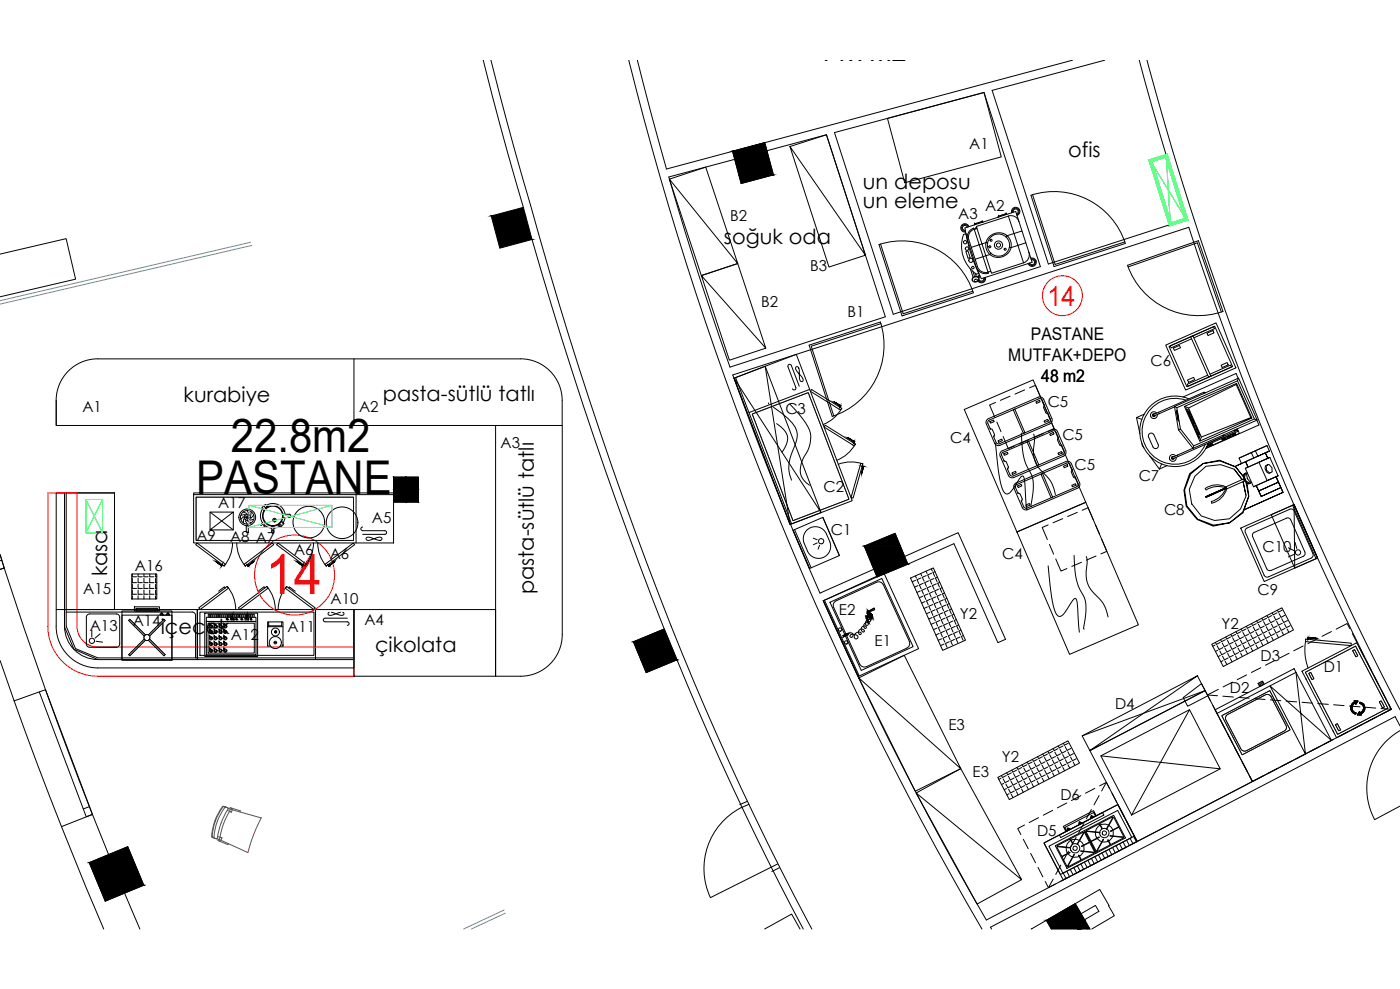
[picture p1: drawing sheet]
<svg xmlns="http://www.w3.org/2000/svg" width="841mm" height="594mm" viewBox="0 0 841 594" stroke-linecap="round" stroke-linejoin="round" font-family="sans-serif">
<defs><g id="words">
<text font-size="33.6" fill="#f00" x="160" y="357">14</text>
<g font-size="28">
<text x="139" y="272">22.8m2</text>
<text x="118" y="297">PASTANE</text>
</g>
<text font-size="17.9" x="491" y="37">14.7m2</text>
<text font-size="16.8" fill="#f00" x="629" y="184">14</text>
<g font-size="12.5">
<text x="642" y="94">ofis</text>
<text x="518" y="114">un deposu</text>
<text x="518" y="125">un eleme</text>
<text x="435" y="147">soğuk oda</text>
<text x="110" y="242">kurabiye</text>
<text x="230" y="241">pasta-sütlü tatlı</text>
<text x="64" y="346" transform="rotate(-90 64 346)">kasa</text>
<text x="321" y="357" transform="rotate(-90 321 357)">pasta-sütlü tatlı</text>
<text x="97" y="381">içecek</text>
<text x="225" y="392">çikolata</text>
</g>
<g font-size="10.5">
<text x="619" y="204">PASTANE</text>
<text x="606" y="217">MUTFAK+DEPO</text>
<text x="626" y="229">48 m2</text>
</g>
<g font-size="9.1">
<text x="582" y="90">A1</text>
<text x="576" y="132">A3</text>
<text x="592" y="127">A2</text>
<text x="439" y="133">B2</text>
<text x="487" y="162">B3</text>
<text x="457" y="184">B2</text>
<text x="509" y="190">B1</text>
<text x="691" y="220">C6</text>
<text x="629" y="244">C5</text>
<text x="50" y="248">A1</text>
<text x="216" y="248">A2</text>
<text x="472" y="249">C3</text>
<text x="301" y="269">A3</text>
<text x="571" y="266">C4</text>
<text x="638" y="264">C5</text>
<text x="645" y="282">C5</text>
<text x="684" y="289">C7</text>
<text x="495" y="296">C2</text>
<text x="131" y="305">A17</text>
<text x="699" y="309">C8</text>
<text x="223" y="314">A5</text>
<text x="499" y="321">C1</text>
<text x="118" y="325">A9</text>
<text x="138" y="325">A8 A7</text>
<text x="177" y="333">A6</text>
<text x="602" y="336">C4</text>
<text x="759" y="331">C10</text>
<text x="198" y="336">A6</text>
<text x="81" y="343">A16</text>
<text x="50" y="357">A15</text>
<text x="755" y="358">C9</text>
<text x="199" y="363">A10</text>
<text x="504" y="369">E2</text>
<text x="80" y="376">A14</text>
<text x="219" y="376">A4</text>
<text x="577" y="372">Y2</text>
<text x="734" y="378">Y2</text>
<text x="54" y="379">A13</text>
<text x="173" y="379">A11</text>
<text x="139" y="384">A12</text>
<text x="525" y="388">E1</text>
<text x="757" y="397">D3</text>
<text x="795" y="404">D1</text>
<text x="739" y="416">D2</text>
<text x="670" y="426">D4</text>
<text x="570" y="439">E3</text>
<text x="602" y="458">Y2</text>
<text x="584" y="467">E3</text>
<text x="637" y="480">D6</text>
<text x="623" y="502">D5</text>
</g>
</g></defs>
<path d="M0 342l3-1 24 73-19 7-8-24M65 513l-9-24-19 8 25 61M75 537l9 21" fill="none" stroke="#000" stroke-width=".6"/>
<path d="M0 333l3 8-3 1M0 333l3 8M0 334h.1M1 336l-1 1M24 416l28 75 4-2-29-75 29 75M54 485l-4 1" fill="none" stroke="#000" stroke-width=".6"/>
<path d="M619 558l42-24 8 16-13 8M629 554h.1M649 549l9-5 2 3-9 6" fill="none" stroke="#000" stroke-width=".6"/>
<!-- layer: 0 -->
<g fill="#000" stroke="#000" stroke-width=".6">
<path d="M440 91h21l4 14zM440 91l19-5 2 5zM295 130h21l4 14zM295 130l19-5 2 5zM519 328h22l4 11zM519 328l19-8 3 8zM381 386l18-8 3 8zM381 386h21l5 10zM54 518h27l5 14zM54 518l23-9 4 9zM629 553l17-10 6 10z"/>
<path d="M440 91l4 14h21zM444 105h21l-20 5z"/>
<path d="M295 130l4 14h21zM299 144h21l-20 5z"/>
<path d="M236 287l8 7v-7zM236 287l8 7h-8z"/>
<path d="M236 294l8 8v-8zM236 294l8 8h-8z"/>
<path d="M244 287l7 7v-7zM244 287l7 7h-7z"/>
<path d="M244 294l7 8v-8zM244 294l7 8h-7z"/>
<path d="M519 328l5 11h21zM524 339h21l-18 8z"/>
<path d="M381 386l4 10h22zM385 396h22l-19 8z"/>
<path d="M54 518l5 14h27zM59 532h27l-23 9z"/>
<path d="M629 553l19 5h-16zM629 553l19 5 4-5zM652 553l3 5h-7z"/>
</g>
<path d="M440 91l19-5 6 19-20 5zM519 328l19-8 7 19-18 8zM381 386l18-8 8 18-19 8zM54 518l23-9 9 23-23 9zM632 558l-3-5 17-10 9 15" fill="none" stroke="#000" stroke-width=".6"/>
<path d="M8 421l29 76" fill="none" stroke="#000" stroke-width=".6"/>
<!-- layer: DUVAR -->
<g fill="none" stroke="#000" stroke-width=".6">
<path d="M290 36l10 38 14 51M295 36l1 3a2942 2942 0 0 0 92 299 1780 1780 0 0 0 100 220M378 36a1990 1990 0 0 0 212 522M383 36l17 66 244-66M664 36l-68 18 34 105 83-27-16-50-13-46M689 36a1908 1908 0 0 0 152 390M501 80l90-24 34 104-88 29zM402 106l94-25 36 109-93 31-22-65zM320 144a2587 2587 0 0 0 79 234M236 287h15v15h-15zM543 334l33-14 28 64-5 2-26-59-28 12M525 342l-32 14a1987 1987 0 0 1-53-131l274-88a1915 1915 0 0 0 122 289l-243 127a2003 2003 0 0 1-98-192l32-14"/>
<path d="M407 396a1761 1761 0 0 0 76 162M841 436l-3-6-243 127 1 1M654 557l-1 1"/>
</g>
<g fill="none" stroke="#000" stroke-width=".6">
<path d="M619 117a45 45 0 0 1 57 29l-43 14zM620 117l14 42 42-14M528 147a45 45 0 0 1 57 29M528 147l14 43 43-14M529 147l14 41 41-13M678 160l41-14 15 41M529 194l-42 14 14 42M735 187a45 45 0 0 1-58-28l43-14 15 42M486 207l43-14a45 45 0 0 1-29 57zM841 439a40 40 0 0 0-15 53l15-8M449 481l-5 2M450 483a41 41 0 0 0-23 56l40-20"/>
<path d="M468 521l-4 3"/>
</g>
<!-- layer: CAM -->
<path d="M151 146l-151 35M151 147l-151 36M303 547l-25 11M304 549l-21 9" fill="none" stroke="#5c8ab8" stroke-width=".6"/>
<!-- layer: tefris -->
<path d="M157 491l-5 10-3 11" fill="none" stroke="#725639" stroke-width=".6"/>
<g fill="none" stroke="#545454" stroke-width=".6">
<path d="M129 493l-2 10M134 484a30 30 0 0 0-7 19h1M134 484l-5 9M134 484l1 1a40 40 0 0 0-7 18M134 484v1M137 487l2 1M137 485v1a53 53 0 0 0-7 18M137 485l-2-1 2 1M137 486h3M138 486v1M139 486v-1l5 2v1M139 488l-1-1-3 5-2 6-1 5"/>
<path d="M139 485h-1v1M140 486l17 5M140 486l-1 2M157 491h.1M128 503h.1M130 504l-2-1 2 1M130 504l3 1M131 502l2 1M131 504v1h1M132 505l5 2M132 503v1M132 505h.1"/>
<path d="M132 503h1v2M133 505l16 7"/>
</g>
<!-- layer: MOBILYA -->
<path d="M0 153l40-10 5 25-45 10M459 558l17-9 5 9" fill="none" stroke="#000" stroke-width=".6"/>
<g fill="none" stroke="#000" stroke-width=".6">
<path d="M700 207l30-13 12 27-30 13zM702 208l28-12 10 24-27 12zM705 209l4-2v2l-3 1zM715 202h2l10 24-1 1zM717 203l13-6-1-1-26 12 1 1 12-5M725 200l4-1v1l-3 2zM734 219l3-1 1 1-4 2zM441 227l37-14 34 88-37 14zM442 227l34 88M475 240h.1M476 240h.1M476 239h.1"/>
<path d="M477 239h-1M478 239h-1M478 239h.1M478 220a5 5 0 0 0 3 5l2 3-1 1a9 9 0 0 1-2-7l-1-2zM479 238l-1 1M480 238h-1M480 232l-5-12a1.1 1.1 0 0 0-1-1 1.1 1.1 0 0 0-1 1l5 13a1.1 1.1 0 0 1-1 1 1.1 1.1 0 0 1-1 0M480 238h.1M482 237l-1 1M482 237h.1M483 237h-1M484 236l-1 1"/>
<path d="M484 236h.1M485 236h-1M485 236h1M486 236v1M486 237h.1M486 238h.1M486 238l1 1M486 234l-36 14M487 239v2M487 234l19 11-1 1-18-11zM607 238l-6 3M616 234l-6 3"/>
<path d="M618 233l4-2 3 8M713 228l4-1 1 1-4 2zM727 225l12-6 1 1-26 12-1-1 12-6M452 249v1M452 250h.1M452 250l1 1M453 248l-1 1M453 252h.1M453 248h.1M453 253h.1M454 253v1M454 254h.1"/>
<path d="M454 254v1M454 248h-1M454 255l1 2M454 248h.1M455 248h.1M455 257h.1M455 257v1M455 258h1M455 247v1M456 259h.1M456 260l1 1M456 247h.1"/>
<path d="M457 247h-1M457 247h.1M459 246l-2 1M459 246h.1M460 246h-1M460 245v1M461 245h.1M462 245h-1M463 245h-1M463 244h.1M464 244h-1M464 244h.1"/>
<path d="M465 244h-1M466 243l-1 1M466 243h.1M467 243h-1M467 243h.1M469 242l-1 1M469 242h.1M470 242h-1M471 241l-1 1M472 241h-1M473 241h-1M473 241h.1"/>
<path d="M474 240h-1M474 240h.1M487 241h.1M488 241v1M488 242v1M488 243h.1M488 244l1 1M489 245l1 1M490 246v1M490 247h.1M490 247v1M490 248v1"/>
<path d="M491 249h.1M491 250h.1M491 251l1 1M492 252h.1M492 252v1M492 253v1M492 254l1 1M493 255v1M493 256l1 1M494 258h.1M494 258v1M494 259h.1"/>
<path d="M495 259v1M496 255l18 12-1 1-18-11zM506 245l-5 6-7 4M579 246l42-18 31 74-41 18zM598 242l-4 1 4 8M599 253l2 6M626 242l3 5M630 250l3 8-3 1M457 261v1M457 262v1M457 263h.1M458 263v1"/>
<path d="M458 264v1M458 265v1M458 266h1M459 267h.1M459 267v1M459 268h.1M459 268l1 1M460 269v1M460 270v1M460 271h.1M460 271l1 1M461 272v1"/>
<path d="M461 273h.1M461 274h1M462 274v1M462 275v1M462 276l1 1M463 277v1M463 278h.1M463 279h.1M464 279h.1M464 280h.1M464 280v1M495 260v1"/>
<path d="M495 261v1M495 262h1M496 262v1M496 263h.1M496 264l1 1M497 265v1M497 266h.1M497 266v1M497 267h1M498 267v1M498 268h.1M498 268v1"/>
<path d="M498 269h.1M498 270h1M499 271v1M499 272h.1M499 272l1 1M500 273v1M500 274v1M501 275h.1M501 275v1M501 276v1M502 278h.1M502 279h.1"/>
<path d="M502 279v1M514 267l-5 6-6 3M517 278l1 1-6 20h-1zM518 279l-7-2-7 2M603 262l3 8 3-2M618 264l-6 3M627 260l-6 3M746 278l-4 2 4-2M748 277l2 4-2-4M752 272l1 3-7 3-2-3 17-7-7 3 2 3-3 1M754 271l-10 4M756 274l7-3-17 7"/>
<path d="M756 278l-8 3 5 11 8-3M761 268l2 3M761 279h1a4 4 0 0 1 2 4l-1 1a3 3 0 0 1-2-4v2M761 279v1v-1M762 275l-2-3 2 3M763 275l-7 3 7-3M763 275l5 11M116 296h120v30h-120zM116 297h120M212 299h-94v26h94v-26M214 297v29M464 281l1 1"/>
<path d="M465 282v1M465 283v1M465 284h.1M465 284l1 1M466 285v1M466 287l1 1M467 288h.1M467 288v1M467 289l1 1M468 290h.1M468 290v1M468 291v1"/>
<path d="M468 292h1M469 293h.1M469 294h.1M469 294l1 1M470 295v1M470 296v1M470 297h.1M470 297l1 1M471 298h.1M471 299h.1M471 299v1M471 300h1"/>
<path d="M502 280l1 1M503 281v1M503 282l1 1M504 283v1M504 284v1M504 285l1 1M505 286v1M505 287h.1M505 287v1M506 288v1M506 289v1M506 290h.1"/>
<path d="M506 291h1M507 291v1M507 292h.1M507 293h.1M507 293l1 1M508 294v2M508 296h1M509 296v1M509 298h.1M510 299h.1M510 299v1M510 300h.1"/>
<path d="M724 293a12 12 0 0 1 12-1l1 1a14 14 0 0 0-12 1zM724 298l13-5-13 5v1l13-6-13 6M737 293a14 14 0 0 1-9 8M737 293a11 11 0 0 1-9 9v-1M741 282l5 6-5-6M741 282l-8-3-9 1-6 6-4 8 2 9M747 286l-5-6-9-4-10 2 10-1 9 3 5 6M747 289l2 9-2-9M747 288l-11 4 1 1v1l11-5M748 288l-1-3 1-1-1 1v4v-1M748 288l2 2h1l-2 1-2-2M748 281l8-3 5 11 7-3-15 6"/>
<path d="M748 288l2 2 1-1M748 284h1M749 290l1 8-3 10-8 6-10 1-10-3-6-8-1-10 3-9 8-7-8 6-4 10 2 10 6 8 10 4 10-2 8-6 3-10-1-8M749 298l-4 8-6 6-9 1-8-3-6-7M749 285h-1v2v1M749 284a5 5 0 0 0 3 6M749 287v1M751 290h.1M755 292l1 3-1-3M756 295l2 3 11-5-1-3 1 3-11 5zM756 295l12-5-1-4 1 4zM756 295h.1"/>
<path d="M761 282l2 2M768 290h.1M771 296l-2-3 2 3M146 308h2M146 310l-1 2M146 312v2M147 311h3M147 309l-2 1M147 310l3 2M147 313l2 2M148 316h1v4h-1zM148 307l2 2"/>
<path d="M148 309l1 4M149 313l2 1M150 309l-3 3M151 307v3M152 312h-2M152 309l-1 2M157 305l2 1M158 306a7 7 0 0 0 5 11M158 314l-1 1M158 315l-1 1M159 315l-1 1 2 1M159 304l1-1-3 2 2 2"/>
<path d="M160 304a7 7 0 0 1 11 5M160 316v1M161 304l-1 1M163 319l1 1 1-1M163 319l1-1 1 1M163 316v3M165 316v3M168 315h-1M168 316l-3 1M169 313l1 2M169 313l2 2-3 2 1-1M170 309h4"/>
<path d="M171 311l-1 3M174 309l1 1-1 1h-4M218 317a1.1 1.1 0 0 0-1 1 1.1 1.1 0 0 0 1 1h13a1.1 1.1 0 0 1 1 1 1.1 1.1 0 0 1-1 1h-13M472 301h.1M472 301v1M472 302h.1M472 302v1M473 303h.1M473 303v2M473 305h.1M473 305l1 1M474 306h.1"/>
<path d="M474 307h.1M474 307l1 1M475 308v1M475 309h.1M475 309v1M475 310h.1M475 310l1 1M476 311v1M476 312v1M476 319l18-8 10 23-18 7zM476 319l10 22M477 313h.1"/>
<path d="M477 318l10 23M478 312l-1 1M478 312h.1M479 312h-1M480 311l-1 1M481 311h-1M481 311h.1M482 311h.1M482 310v1M484 310h-1M484 310h.1M485 309l-1 1"/>
<path d="M486 309h-1M487 309h-1M487 309h.1M488 308l-1 1M488 308h.1M489 308h.1M491 307l-1 1M491 307h.1M492 307h-1M493 307h-1M493 306v1M494 306h-1"/>
<path d="M494 311l10 23M495 306h-1M496 305l-1 1M496 305h.1M497 305h.1M498 304l-1 1M499 304h-1M499 304h.1M500 304h-1M500 304h.1M501 303l-1 1M501 303h.1"/>
<path d="M502 303h.1M503 303h.1M503 302h.1M504 302h.1M505 302h-1M506 301l-1 1M507 301h-1M508 301h-1M508 301h.1M509 300l-1 1M611 320l41-18 32 73-41 18zM630 315l-4 2 3 7"/>
<path d="M638 312l-5 2M647 308l-6 2M650 307l4-2 3 7M658 315l3 6M745 317l32-14 14 32-32 14zM747 306l24-10-24 10M775 306h1l1 1 12 26v1l-1 1-26 12h-2l-1-2-11-25v-2l1-1 26-11M775 312l-2-1-19 9-2 1 1 1 8 20 1 1h2l19-9 1-1v-1l-9-20M777 304v-1l14 32v1zM118 326l17 13v1l-17-13zM140 326l-2 7-3 7M142 326l2 8 3 6"/>
<path d="M147 339l17-13v1l-17 13zM167 326l17 13-1 1-17-13zM188 326l-1 7-4 7M191 326l1 8 4 6M195 339l17-13 1 1-17 13zM220 323h4a5 5 0 0 0 5 1v-1a9 9 0 0 0-7 2l-2-1zM489 323l2 1M491 326l-2 1M492 328l-1 2M498 325a7 7 0 0 1-3 10 7 7 0 0 1-10-4M498 325l-2-4a7 7 0 0 0-9-4 7 7 0 0 0-4 10l2 4M630 327l3 6"/>
<path d="M634 336l3 7 4-1M650 338l-6 2M658 334l-5 2M662 324l3 7-4 2M774 329l4 2M778 333l-4 2M778 326l1 3M135 353v-1l-4 3M136 352l4 7 2 7M159 353v-1l-4 3M160 352l4 7 1 7M172 352l-4 7-1 7"/>
<path d="M172 352l17 13v1l-18-13zM173 353h1l3 2M40 368h76l1 2v25M55 379v3M70 369h1l1 2v16l-1 1-1 1M70 369h-16h-2v2v16v1l2 1h16M73 369h30v28h-30zM73 367h30v30h-30zM77 373h.1M77 373h1M78 373v1M78 372h.1"/>
<path d="M78 373h1M79 374h.1M79 373h.1M79 375h1M80 374h.1M80 375v1M80 376h1M80 374l1 1M81 376v1M81 365h15v2h-15zM81 375l2 2M81 377h1"/>
<path d="M82 365h13v2h-13zM82 377l1 1M83 377h.1M83 379h.1M83 379h1M84 378h.1M84 380l2 1M84 378v1M85 379h.1M85 379l1 1M91 380l-1 1M91 379v1"/>
<path d="M91 379h.1M92 379h.1M92 378v1M93 378h.1M93 379l-3 3M94 378l-1 1M94 376l-1 1M95 375l-1 1M96 375h-1M96 376l-2 2M96 375h.1M96 374h.1"/>
<path d="M97 368v1zM97 374h.1M98 374l-2 2M98 373h-1M98 369h-2h4M98 374h.1M98 372v1M98 372h1v1l-1 1M100 369h2h-2zM101 368v1zM119 366h94v30h-94zM119 366v29h94"/>
<path d="M119 365l18-13v1l-17 13zM120 368h69v26h-69zM123 368h32v26h-32zM124 371h30v2h-30zM124 373h30v20h-30zM125 374h28v18h-28zM125 371l1-2v2M127 369l-1 2M127 369v2M128 371v-2l1 2M129 371l1-2v2M131 369l-1 2"/>
<path d="M131 369v2M132 371v-2l1 2M133 371l1-2v2M135 369l-1 2M135 369v2M136 371v-2l1 2M136 371h1v1h-1zM137 371l1-2v2M139 371v-2v2M139 371v1h2v-1h-2l2 1M141 369h-1v2M141 369v2"/>
<path d="M141 371l1-2v2M142 371v1zM143 371v-2v2M143 365l17-13 1 1-17 13zM145 369h-1v2M145 369v2M145 371h1v1h-1zM145 371l1-2v2M147 371v-2v2M147 371h2v1h-2zM147 371l2 1M149 369h-1v2"/>
<path d="M149 369v2M149 371l1-2v2M150 371h1v1h-1zM151 371v-2v2M153 369h-1v2M153 369v2M161 376h9M161 376h.1M161 374v2h8v-2M190 366v30M195 371a1.1 1.1 0 0 0-1 1 1.1 1.1 0 0 0 1 1M195 374h14a1.1 1.1 0 0 1 1 1 1.1 1.1 0 0 1-1 1"/>
<path d="M195 371h14M198 368l-1 1a9 9 0 0 0 8-1M199 368h2a5 5 0 0 0 6 1l-1-1M495 361l36-17 21 46-37 16zM495 361l21 45h-1zM499 362l31-15 19 41-32 15zM502 361l-1 1v3l15 34M502 361l25-11h2l2 1 15 34M519 379a1.8 1.8 0 0 0-3-1 1.8 1.8 0 0 0 1 3 1.7 1.7 0 0 0-1-2 1.7 1.7 0 0 0-2 2 1.6 1.6 0 0 0-1 2 1.6 1.6 0 0 0 2 0 2.5 2.5 0 0 0-1-2 2.5 2.5 0 0 0-3 1v1h1M522 367l3-2v1l-3 2zM522 367a1.7 1.7 0 0 0-1 3 1.7 1.7 0 0 0 3 0 1.6 1.6 0 0 0-2-1 1.6 1.6 0 0 0-1 2 1.7 1.7 0 0 0 0 2 1.7 1.7 0 0 0 2 0 1.1 1.1 0 0 0-1-1 1.1 1.1 0 0 0-1 1h-1a1.2 1.2 0 0 0 0 2 1.2 1.2 0 0 0 2 0 1.5 1.5 0 0 0-2-1 1.5 1.5 0 0 0-1 2 .8 .8 0 0 0 0 1 .8 .8 0 0 0 1 0 .8 .8 0 0 0 0-1 1.8 1.8 0 0 0-3 1 1.8 1.8 0 0 0 2 2M525 365l-3 2v1l3-2"/>
<path d="M800 379l-6 3M811 378l-2-3-6 3M58 385l4 1M60 381l-3 2M78 394h.1M78 393h-1M78 393h.1M78 392h.1M79 393h-1M79 392h-1M79 393h.1M79 391h.1"/>
<path d="M80 391h-1M81 390l-1 1M81 390h.1M82 389l-1 1M82 390l-3 3M82 388v1M82 390h.1M83 389h-1M83 388h-1M83 389h.1M83 387h.1M84 387h-1"/>
<path d="M85 386l-1 1M85 386h.1M85 387l-2 2M85 387h.1M86 385l-1 1M86 381l1 1M86 386l-1 1M86 385h.1M86 386h.1M86 380l1 1M86 384v1M86 383h.1"/>
<path d="M86 383l1 1M87 381h.1M87 382h.1M87 385l-1 1M87 384h-1M87 384h.1M87 385h.1M87 381v1M88 385h-1M88 385h1M88 381h-1M88 381h1"/>
<path d="M89 381h.1M89 385h1M89 381v1M90 382h.1M90 384l-1 1M90 384h.1M90 381h-1M90 385v1M90 382v1M90 383v1M90 386h1M90 384v1"/>
<path d="M91 385h.1M91 386l1 1M91 385l1 1M92 387l1 1M92 386l1 1M93 387h.1M93 389h.1M93 389h1M94 388h.1M94 390l2 1M94 388v1M95 389h.1"/>
<path d="M95 389l1 1M96 391l1 2M96 390l1 1M97 391h.1M97 393l1 1M98 392h.1M99 393l-1 1M161 388v-14h9v14M161 387v1h1M165 386h1M170 387v1h-2M506 382h1h-1"/>
<path d="M509 381l-3 1M509 381h.1M509 381l-2 1M510 380a1.4 1.4 0 0 1 2 1 1.4 1.4 0 0 1 0 2M511 380l-4 2M545 389l-25 11-1 1-2-2M546 385v2l-1 2M766 397l-6 3M774 392l-5 3M783 388l-6 3M784 385v10l2 6M784 384l28 2v2l-28-3z"/>
<path d="M791 384l-5 3M792 400l-2 1M794 399l-2 1M795 398l-1 1M796 398h-1M797 397l-1 1M797 397h.1M799 396l-2 1M799 396h.1M800 396h-1M801 395h-1M802 395h-1"/>
<path d="M802 395h.1M804 394h-2M804 393v1M805 393h-1M805 393h.1M807 392l-2 1M807 392h.1M809 391l-2 1M810 390l-1 1M811 390h-1M812 390h-1M812 389h.1"/>
<path d="M812 381l3 5M813 391v1M813 392l1 1M813 391h.1M813 390h.1M814 390v2M814 393h.1M814 393v1M814 394h1M814 388h.1M814 388l-2 1M814 388l1 1"/>
<path d="M815 392h.1M815 392v1M815 389v1M815 393l1 1M815 390l1 2M816 394h-1M816 392l1 1M817 389l3 6M817 393h.1M817 393l1 2M818 395l1 2M819 397l1 2"/>
<path d="M820 399h.1M820 399v1M821 400h.1M821 397l3 6M516 407l27-13 34 68-27 13-34-68 61 55M711 419l11-8 4 7-13 6zM719 406l-64 45-5-9 69-36 5 9-69 36M724 415l-74 27M725 417l6 1M732 414l-7 3 2 4M735 418l6 1M740 410l-5 3"/>
<path d="M744 419h6M749 405l-6 3M754 420h6M754 420h-1M754 419h.1M756 411l2-2 1 2-2 1zM756 410l1 2M756 418l-1 1M757 410l1 2M757 419l-3 1M757 401l-5 3M757 418h.1"/>
<path d="M758 419h-1M758 409l1 2M759 418l-1 1M759 417l-1 1M760 418h-1M761 417h-1M761 416l-1 1M761 417h.1M761 416h.1M762 417h.1M762 415v1M762 417h1"/>
<path d="M762 415h.1M763 415v1M763 418h.1M763 418l1 2M764 416h.1M764 417h.1M764 418l1 1M765 420h.1M782 403l33-17 21 40-33 17zM784 407l1 1M784 404h.1M784 404l1 1"/>
<path d="M785 404h.1M785 405v1M785 406h.1M785 406l1 2M786 403h-1M786 408l1 1M786 405h.1M787 405h.1M787 409h.1M787 403h-1M787 405l1 3M787 409l1 2"/>
<path d="M787 404l-1 1M787 402h.1M787 404h.1M788 404v1M788 411h.1M788 408h.1M788 405l1 1M788 411v1M788 412l1 1M789 406v1M789 413l1 2M789 408h-1"/>
<path d="M789 408h.1M789 401l-2 1M790 401h.1M790 415v1M790 416h.1M791 416h.1M791 416v2M792 418v1M792 419v1M792 420h1M821 400l1 2M822 402h.1"/>
<path d="M822 402l1 2M823 404v1M823 405l1 2M824 407v1M825 408h.1M825 408v2M825 406l3 6M826 410h.1M826 410v1M826 411l1 1M827 412l1 2M828 414v1"/>
<path d="M828 415h.1M828 415l1 2M829 417l1 1M830 418h.1M830 414l3 6M830 418l1 2M831 420h.1M831 420l1 1M715 426l-35 64M729 424l3 5M730 426l47-24 23 43-48 24zM731 429l48-25 5 49-21-41 37 33"/>
<path d="M733 432l3 6M734 430h.1M734 431l2 2M735 429l-1 1M735 429h.1M736 434h.1M736 432h.1M736 431v1M736 432l1 1M736 435h1M736 430h.1M737 433h.1"/>
<path d="M737 435l1 3M737 428l-1 1M737 430h.1M737 433v1M737 434h.1M737 429h.1M737 434l1 2M738 429h-1M738 438h.1M738 436l1 2M738 428h-1M738 439l1 1"/>
<path d="M739 429h-1M739 440h.1M739 438h.1M739 438l2 3M740 428l-1 1M740 427l-2 1M742 426l-2 1M743 427l-3 1M743 425l-1 1M743 426h.1M744 426h-1M745 424l-2 1"/>
<path d="M745 424h.1M746 425l-2 1M746 423v1M747 424l-1 1M748 423h-1M748 424h-1M749 423l-1 1M749 422l-1 1M750 423h-1M750 423h.1M751 422l-1 1M751 421l-1 1"/>
<path d="M751 422h.1M751 421h.1M752 421l-1 1M753 420l-1 1M753 421h-1M754 420l-1 1M763 420l6 1M764 420l1 1M765 421l1 3M766 420v1M766 421l1 2M766 424l1 1"/>
<path d="M767 425l1 1M767 423l2 3M768 426v1M768 427v1M768 428h1M769 426v1M769 428v1M769 429l1 2M769 427v1M770 428h.1M770 429h.1M770 431h.1"/>
<path d="M770 440h-1M770 431v1M770 430h1M771 432v1M771 431h.1M771 433l1 1M771 439l-1 1M771 432h1M772 439h-1M772 434v1M772 435l1 2M772 433h.1"/>
<path d="M772 440h.1M772 439h.1M772 434l1 1M773 438h-1M773 421l6 1M773 438h.1M773 437h.1M773 439l-1 1M773 435h1M774 436h.1M774 439h.1M774 437l1 1"/>
<path d="M775 439h-1M775 438h.1M775 438v1M782 422h6M792 423h6M793 420v1M793 421h.1M793 421l1 1M794 422v1M794 423h.1M794 423l1 1M795 424v1"/>
<path d="M795 425l1 1M796 426v1M796 427l1 1M797 428l1 2M798 430v1M798 431h.1M798 431l1 2M800 433v1M800 434l1 1M801 435v1M801 439v1M801 436h.1"/>
<path d="M801 436v1M801 423l6 1M801 437l1 1M802 438h.1M802 438l1 1M802 436h.1M802 435h.1M803 436v1M803 439v1M803 440v1M803 435h.1M803 438h1"/>
<path d="M804 435v2M804 438v1M804 439h.1M805 437h.1M805 438l-1 1M807 439l-1 1M808 439h.1M810 440l-6 3M810 438l-2 1M811 424l6 1M811 426h.1M811 437h.1"/>
<path d="M812 426h.1M812 426h-1M812 424h.1M812 424v1M812 426v1M812 427h.1M812 427h1M812 427l1 1M812 423h.1M812 424l-1 1M812 423v1M812 425h-1l1 1"/>
<path d="M812 427v1l1-1M812 425h.1M812 428h.1M812 424l-1 1 1 1M812 426l1 1M812 423h1M812 424h1M812 437h.1M813 428h.1M813 427h.1M813 423h-1M813 423h.1"/>
<path d="M813 424h.1M813 422h.1M813 427l-1 1M813 427h-1M813 422v1M813 436h.1M813 427v1M813 428l1 1M813 422l1 1M813 421h3l-2 2zM813 421l1 1M813 429h.1"/>
<path d="M813 422h1M814 421h.1M814 428h.1M814 422h.1M814 423h.1M814 422h-1M814 428h-1M814 422a4 4 0 0 0-3 4 4 4 0 0 0 3 3M814 429h.1M814 428v1M814 422v1M814 422a3 3 0 0 0-2 4 3 3 0 0 0 3 2"/>
<path d="M814 421v1M814 422l1 1M814 421l1 1M815 421h-1M815 423h.1M815 423h-1M815 422v1M815 428l-1 1v-1M815 428l-1 1M815 421h.1M815 421v1M815 422l-1 1"/>
<path d="M815 421l-1 1M815 435l-1 1M815 422h-1M815 422h.1M815 429h.1M815 435h.1M816 421h.1M816 429h-1M816 421h-1M816 429h.1M816 435h.1M816 428v1"/>
<path d="M816 428h.1M816 428l1 1M816 429h1M816 434v1M817 428v1M817 427l1 3-3-1zM817 429h.1M817 428l-1 1M817 428h.1M817 427v2M817 427h.1M817 428h-1"/>
<path d="M817 422h.1M817 422h1M817 422h1v1M817 422v1a2.8 2.8 0 0 1 2 2 2.8 2.8 0 0 1-2 3M817 429h-1M817 422a4 4 0 0 1 3 3 4 4 0 0 1-3 4M817 422v1l1-1M817 429v1M817 422l1 1M817 429h1M818 428v1M818 429h-1"/>
<path d="M818 429h.1M818 423h.1M818 428h.1M818 434h-1M818 428h-1M818 435l-6 3M818 422v1M818 427l1 1h-1M818 423l1 1M818 427h.1M818 427l1 1M819 428h-2"/>
<path d="M819 428l-1 1M819 423h-1M819 428h.1M819 427h.1M819 427v1M819 426h.1M819 423l1 2M819 426v1M819 424h.1M819 433l-1 1M819 425h.1M819 425v1"/>
<path d="M819 423v1M819 424l1 2M819 423h.1M819 424h1M819 426l1 1M820 427h-1M820 425h-1M820 424h-1M820 424h.1M820 426h-1M820 427h.1M820 424l-1 1 1 1"/>
<path d="M820 426h.1M820 426l-1 1M820 433h-1M820 425h.1M820 425h6M822 431l-2 2M822 431h.1M823 431h.1M824 430v1M825 430h.1M826 429l-1 1M826 429h.1"/>
<path d="M826 431l-5 3M827 429h.1M828 429h.1M829 422h.1M829 422l1 2M829 421v1M829 428h-1M830 421h.1M830 426h6M830 424h.1M830 424v1M830 422h.1"/>
<path d="M830 427v1M830 422l1 1M831 423h.1M831 424h1M832 425h-2M832 421v1M832 422v1M832 423h1M832 426l-2 1M833 423v2M833 426h.1M833 425h.1"/>
<path d="M834 425v1M834 423l2 3-7 3M655 451l69-36 28 54-69 36zM661 454l54-28 18 36-53 28zM661 454l72 8M737 441l3 5M740 441h.1M740 442l1 2M741 441h.1M741 441l1 2M741 444l1 1M742 449l3 6"/>
<path d="M742 445v1M742 443v1M742 444l1 1M742 446l1 1M743 445v1M743 448h.1M743 446l1 2M743 448l1 1M744 449v1M744 448h.1M745 450h.1M745 448h.1"/>
<path d="M745 451h.1M745 448v1M745 449v1M745 451v1M745 450h1M746 452h.1M746 450v1M746 453h.1M746 451h1M746 458l3 5M747 453h.1M747 451h1"/>
<path d="M749 451h-1M749 452l-1 1M750 451h-1M750 451l-1 1M750 450h.1M750 451h.1M752 451h-1M752 449l-2 1M752 450h.1M753 450h.1M754 449l-1 1M754 449h.1"/>
<path d="M755 448l-3 1M756 447l-1 1M756 448l-2 1M757 448h-1M757 448h.1M757 447h-1M758 446h-1M759 446h-1M759 447l-2 1M760 445l-1 1M760 445h.1M760 446l-1 1"/>
<path d="M761 444l-1 1M761 446h.1M762 445h.1M764 443l-3 1M764 444l-2 1M765 443h-1M765 444h-1M766 442l-1 1M767 443l-2 1M767 442h-1M767 443h.1M767 441h.1"/>
<path d="M768 441h-1M769 442l-2 1M769 442h.1M769 440l-1 1M771 440l-2 1M772 440h-1M776 457l-6 3M784 453l-5 3M793 448l-6 3M801 444l-6 3M803 441h.1M805 440l-1 1"/>
<path d="M805 440h.1M550 476l27-14 37 66-27 15-37-67 64 52M649 478l-5 3M658 474l-6 2M660 478l-3 5M661 472l4-2 2 4M665 470l-3 5M668 476l3 6M751 466l1 3 7-3M767 462l-5 3M615 496l-4 2 2 3M624 491l-6 3"/>
<path d="M632 487l-5 3M639 496l18-9 2 3h-1l-1-2-17 9 1 2-1 1zM641 498h1h1l-2 1zM641 482l-6 3M641 498l1-1v1h-1zM648 495l2-1v1h-2zM648 494l1-1v1l-1 1zM651 495l-3 5M651 499l18-9 7 13-17 9zM653 499l8 1-9-1 3 6 5-2M655 491l2-1v1l-2 1zM655 490h1v1z"/>
<path d="M656 486l-3 6M662 498h.1M662 498l-2-3-7 4M667 499h.1M667 499l5-2 3 6-8-1M668 491h1M668 491l-7 4 1 3M669 491l-4 7M669 491l3 6-5 2M672 485l3 6M677 493l3 6M615 504l3 6"/>
<path d="M619 513l3 5M627 506l45-23 11 22-44 24zM627 506l45-23 9 19-44 23zM630 508l41-21 9 16-41 22zM634 508l17-9 8 13-18 10zM636 502l26-14 1 2-26 13zM637 520l-3 5M642 511l-3 6M643 512h.1M643 512l-5 3 3 5 4-7M643 509h-8l3 5 5-2M644 507l-1-3-8 4 8 1"/>
<path d="M644 507h.1M645 513l-3 7 7-3-1-3M646 503l-3 6M648 514h.1M649 519l2 3M649 511l8 1M649 511l9 1M650 508h.1M650 508l5-2 3 6M651 500l-8 4 1 3M651 500l3 6-4 2M651 500l-4 7 4-7"/>
<path d="M651 518l2 3M654 517l1 3M656 516l1 3M657 512v1M657 513l-7 3-2-2M658 515l1 3M659 518l-5 3M660 513l2 4M660 503h.1M660 503l-4 3 3 5 4-7-4 7M662 512l2 4M664 511l2 3"/>
<path d="M666 505l1 2-8 4M666 505h.1M666 510l2 3-6 3M667 502l8 1-8 4-1-2M668 509l2 3M670 508l2 3M673 507l1 3M675 506l1 3M676 509l-5 3M677 505l1 3M679 504l2 3M681 502l2 4"/>
<path d="M681 502l2 3M683 505l-4 3M624 521l2 6M628 530l2 3 4-2M633 528l-3 5M639 524l1 4M641 523l2 4M642 527l-5 3M643 522l2 3M645 521l2 3M647 520l2 3M651 522l-6 3"/>
<circle cx="149" cy="311" r="1.9"/>
<circle cx="149" cy="311" r="4"/>
<circle cx="149" cy="311" r="5"/>
<circle cx="160" cy="304" r=".7"/>
<circle cx="164" cy="310" r="6"/>
<circle cx="165" cy="312" r=".4"/>
<circle cx="165" cy="312" r="1.1"/>
<circle cx="168" cy="316" r=".7"/>
<circle cx="493" cy="325" r="1.6"/>
<circle cx="780" cy="332" r="1.6"/>
<circle cx="127" cy="376" r="1"/>
<circle cx="127" cy="380" r="1"/>
<circle cx="127" cy="380" r=".6"/>
<circle cx="127" cy="376" r=".6"/>
<circle cx="129" cy="376" r="1"/>
<circle cx="129" cy="380" r="1"/>
<circle cx="129" cy="376" r=".6"/>
<circle cx="129" cy="380" r=".6"/>
<circle cx="132" cy="376" r="1"/>
<circle cx="132" cy="380" r="1"/>
<circle cx="132" cy="380" r=".6"/>
<circle cx="132" cy="376" r=".6"/>
<circle cx="135" cy="376" r="1"/>
<circle cx="135" cy="380" r="1"/>
<circle cx="135" cy="380" r=".6"/>
<circle cx="135" cy="376" r=".6"/>
<circle cx="165" cy="380" r="2.4"/>
<circle cx="505" cy="378" r="1"/>
<circle cx="55" cy="385" r="1.6"/>
<circle cx="127" cy="391" r="1"/>
<circle cx="127" cy="383" r="1"/>
<circle cx="127" cy="387" r="1"/>
<circle cx="127" cy="387" r=".6"/>
<circle cx="127" cy="383" r=".6"/>
<circle cx="127" cy="391" r=".6"/>
<circle cx="129" cy="391" r="1"/>
<circle cx="129" cy="387" r="1"/>
<circle cx="129" cy="383" r="1"/>
<circle cx="129" cy="387" r=".6"/>
<circle cx="129" cy="391" r=".6"/>
<circle cx="129" cy="383" r=".6"/>
<circle cx="132" cy="391" r="1"/>
<circle cx="132" cy="387" r="1"/>
<circle cx="132" cy="383" r="1"/>
<circle cx="132" cy="387" r=".6"/>
<circle cx="132" cy="391" r=".6"/>
<circle cx="132" cy="383" r=".6"/>
<circle cx="135" cy="391" r="1"/>
<circle cx="135" cy="383" r="1"/>
<circle cx="135" cy="387" r="1"/>
<circle cx="135" cy="387" r=".6"/>
<circle cx="135" cy="391" r=".6"/>
<circle cx="135" cy="383" r=".6"/>
<circle cx="165" cy="386" r="4"/>
<circle cx="165" cy="386" r=".8"/>
<circle cx="508" cy="386" r="1"/>
<circle cx="646" cy="510" r="1.3"/>
<circle cx="646" cy="510" r="2.8"/>
<circle cx="646" cy="510" r="5"/>
<circle cx="663" cy="500" r="1.3"/>
<circle cx="663" cy="500" r="2.8"/>
<circle cx="663" cy="500" r="5"/>
</g>
<!-- layer: 0 -->
<g fill="none" stroke="#000" stroke-width=".6">
<path d="M533 71l58-15 11 38-58 16zM475 88l23 72 22-7-24-72-21 7 45 65M402 108l19 58 22-8-19-58-22 8 41 50M421 166l17 50 22-7-17-51-22 8 39 43M213 216v40M313 216a25 25 0 0 1 25 25v15h-304v-15M313 216h-254a25 25 0 0 0-25 25M441 227l52 81-33-88-19 7 34 88 18-7M460 220l15 95M34 241v15M298 256v150h15a25 25 0 0 0 25-25v-125M598 266l2 16 2 10a4 4 0 0 0 3 5l3-3 5-7 2-1v2l2 18"/>
<path d="M614 260v12a50 50 0 0 0 6 15l1 6-2 11h1M621 261v4a19 19 0 0 0 8 21 20 20 0 0 1 5 11M34 296h35v70h-35zM34 296h35M39 296v80a20 20 0 0 0 20 20M40 296v80l5 14 14 5h60M764 309l13-6 14 32-13 6zM777 303l1 38M69 326v40M630 340l2 17 1 9a4 4 0 0 0 4 4l3-2 5-8h1l1 2 1 18M645 334l1 11a43 43 0 0 0 6 15v6l-1 11v1M653 334v5a19 19 0 0 0 8 21 20 20 0 0 1 5 11"/>
<path d="M79 345h15v15h-15zM79 345v1h3M79 347v3h3M79 351v2h3M79 354v3h3M79 358v2M83 345v1h2M83 347v3h2M83 351v2h2M83 354v3h2M83 358v2M86 345v1h3"/>
<path d="M86 347v3h3M86 351v2h3M86 354v3h3M86 358v2M90 345v1h2M90 347v3h2M90 351v2h2M90 354v3h2M90 358v2M93 345v1h1M93 347v3h1M93 351v2h1"/>
<path d="M93 354v3h1M93 358v2M547 347l14-6 19 44-14 6zM550 346l1 1M550 349h-2M551 352l-2 1M553 355l-2 1M553 345l1 1M553 347l-2 1 1 3M554 358l-2 1M555 350l-3 1 1 3M556 354l-2 1 1 2"/>
<path d="M556 343l1 1M556 346l-2 1 1 2M557 357l-2 1 1 2M558 349l-2 1 1 2M559 360l-2 1 1 2M559 352l-2 1 1 2M559 342l1 1M560 344l-3 1 1 3M561 355l-3 1 1 3M561 348l-2 1 1 2M562 343l-2 1 2 2M562 359l-2 1 1 2"/>
<path d="M562 351l-2 1 1 2M563 347h-1l1 2M564 354l-2 1 1 2M565 350h-2l1 3M565 357l-2 1 1 2M566 353l-1 1 1 2M567 356l-1 1 1 2M569 359l-1 1 1 2M34 366a51 51 0 0 0 0 16 25 25 0 0 0 25 19h154v-35M39 366h80v30h-60l-15-6-5-13zM213 366h85v40h-85zM556 361l-2 1"/>
<path d="M557 365h-2M559 368l-3 1M560 371l-2 1M560 363l-2 1 1 2M561 374l-2 1M562 366l-3 1 1 3M563 377l-2 1M563 369l-2 2 1 2M564 362l-3 1 1 2M565 373l-3 1 1 2M565 365l-2 1 1 2M566 376l-2 1 1 2"/>
<path d="M566 368l-2 1 1 2M567 360l-3 1 1 3M567 379l-2 1 1 2M568 371l-3 1 1 3M568 363l-2 2 1 2M569 374l-2 2 1 2M570 367l-3 1 1 2M570 363h-1l1 2M571 378l-3 1 1 2M571 370l-2 1 1 2M572 366h-2l1 3M572 373l-2 1 1 2"/>
<path d="M573 369h-1l1 3M574 376l-3 1 2 3M574 372l-1 1 1 2M575 379l-2 2 1 2M576 375l-1 1 1 2M577 379h-1l1 2M743 379v2l2-2M746 378v1l2-1M747 380l1 2 2-1M749 376v1l3-1M750 378l1 3 2-2M752 375v1l3-1"/>
<path d="M753 377l1 2 2-1M754 380l2 2 2-1M755 373l1 1 2-1M756 375l1 2 2-1M758 378l1 2 2-1M758 371l1 2 2-2M759 373l1 3 2-2M761 376l1 3 2-1M761 370l1 1 2-1M762 372l1 2 3-1M762 380l1 2 3-1M764 375l1 2 2-1"/>
<path d="M764 368l1 1 2-1M765 370l1 2 3-1M765 378l2 2 2-1M767 373l1 3 2-2M767 367l1 1 2-1M768 369l2 2 2-1M769 376l1 3 2-2M770 372l1 2 2-1M770 379l1 2M772 375l1 2 2-1M773 378l1 2M564 381h-2"/>
<path d="M566 384l-2 1M567 387l-2 1M569 382l-2 1 1 3M570 386l-2 1 1 2M572 381l-2 1 1 2M573 384l-2 1 1 2M577 383l-3 1 1 2M579 382h-2l2 3M728 387l42-22 7 13-42 22zM730 387l-1 1M730 386l1 1 2-1M731 388l1 2 3-1"/>
<path d="M732 391h-2M733 391l1 2 2-1M733 394h-1M733 384l1 1 2-1M734 386l1 3 3-2M734 394l2 2 2-1M735 397l-2 1M736 389l1 3 2-2M736 397l1 2M736 383l1 1 2-1M737 385l2 2 2-1M737 392l2 3 2-1"/>
<path d="M739 388l1 2 2-1M739 396l1 2M739 381l1 1 2-1M740 383l2 2 2-1M741 391l1 2 2-1M742 386l1 2 3-1M742 394l1 2M744 381l1 3 2-1M744 389l1 3 2-2M745 385l1 2 3-1M745 392l1 2M747 388l1 2 2-1"/>
<path d="M748 383l1 2 3-1M748 391l1 2M750 386l1 2 2-1M751 381l2 3 2-2M752 389l1 2M753 384l1 3 2-1M755 388l1 2M756 383l1 2 3-1M758 386l1 2M759 381l1 2 3-1M761 384l1 2M764 383l1 2"/>
<path d="M767 381l1 2M614 459l1 2 2-2M617 458l1 1 2-1M618 460l1 2 3-1M620 456l1 1 2-1M621 458l1 2 3-1M623 455l1 1 2-1M624 457l2 2 2-1M626 460l1 2 2-1M626 453l1 1 2-1M627 455l2 2 2-1M629 458l1 2 3-1"/>
<path d="M630 451v2l2-2M631 453l1 3 2-2M632 456l1 3 3-1M633 450v1l2-1M634 452l1 2 2-1M634 460l1 2 2-1M635 455l1 2 3-1M636 448v1l3-1M637 450l1 2 2-1M637 458l1 2 2-1M638 453l2 2 2-1M639 446v2l3-1"/>
<path d="M640 448l1 3 2-1M640 456l1 3 2-2M642 452l1 2 2-1M642 459l1 2M643 455l1 2 3-1M645 458l1 2M599 467l43-22 6 13-42 22zM601 467l-1 1M602 466v1l2-1M603 468l1 2 2-1M603 471h-1M604 471l1 2 3-1"/>
<path d="M605 474h-2M605 464v1l3-1M606 466l1 3 2-2M606 474l1 2 2-1M606 477h-1M607 469l2 3 2-2M608 477l1 2M608 463v1l3-1M609 465l1 2 2-1M609 472l1 3 2-1M610 468l2 2 2-1M611 476l1 2"/>
<path d="M611 461l1 1 2-1M612 463l1 2 2-1M612 471l1 2 3-1M614 466l1 2 2-1M614 474l1 2M615 461l1 3 2-1M615 469l1 2 3-1M617 464l1 3 2-1M617 472l1 2M618 468l1 2 3-1M620 463l1 2 2-1M620 471l1 2"/>
<path d="M621 466l2 2 2-1M623 461l1 3 2-2M623 469l1 2M624 464l2 3 2-2M626 468l1 1M628 463l1 2 2-1M629 466l1 2M631 461l1 2 2-1M632 464l1 2M635 463l1 2M638 461l2 2"/>
<circle cx="186" cy="314" r="10"/>
<circle cx="205" cy="314" r="10"/>
</g>
<!-- layer: PLAN -->
<g fill="none" stroke="#000" stroke-width=".6">
<path d="M581 136a1.5 1.5 0 0 0-2-1 1.5 1.5 0 0 0-1 2 1.5 1.5 0 0 0 2 1M582 136a2 2 0 0 0-3-1 2 2 0 0 0-1 2 2 2 0 0 0 2 2M582 136a2.5 2.5 0 0 0-3-2 2.5 2.5 0 0 0-2 3 2.5 2.5 0 0 0 3 2M586 135h.1M586 137v1M586 137h.1M587 137h-1M587 137l-2 1 3 9-5 2-1-5a5 5 0 0 1 3-6v-1a6 6 0 0 0-4 7M590 133l-4 2M590 133h.1M600 130h.1M604 128l1 1"/>
<path d="M604 128h.1M604 128l-4 2M604 129l-4 1M606 130l3 10-4 2a8 8 0 0 1 2 7l4-2 4 11M606 130l-19 6 3 11h-2l3 7h1l4 10 19-6M606 130a5 5 0 0 1 6 3M608 128a2.5 2.5 0 0 1 1-3 2.5 2.5 0 0 1 4 1 2.5 2.5 0 0 1-2 3M608 128a2 2 0 0 1 2-3 2 2 0 0 1 2 1 2 2 0 0 1-1 3M609 127a1.5 1.5 0 0 1 1-1 1.5 1.5 0 0 1 2 1 1.5 1.5 0 0 1-1 1M612 133l-2-6-30 10v3M612 133l2 6M580 151h1l2 4h-1z"/>
<path d="M580 140l-1 1a20 20 0 0 0 8 24l1-1M580 140l1 3M580 140a95 95 0 0 0 8 24M581 144l6 16a6 6 0 0 0 7 4v-1a5 5 0 0 1-7-3l-1-4 5-2 3 9h1M583 149l3 7M592 146a8 8 0 0 0 3 7M592 146l-2 1 2 7 3-1M593 146a7 7 0 0 0 6 8 7 7 0 0 0 7-5M595 152v1M604 142a7 7 0 0 1 2 7M604 142a7 7 0 0 0-11 4M604 142h1a1.8 1.8 0 0 0-2-2 8 8 0 0 0-11 6h1"/>
<path d="M606 149h1a5 5 0 0 1-3 4 8 8 0 0 1-9 0M609 140l5-1 2 7-5 1zM616 146l4 12-30 9-2-3M618 152a5 5 0 0 1-3 6M619 155a2.5 2.5 0 0 1 3 2 2.5 2.5 0 0 1-1 3 2.5 2.5 0 0 1-3-2M619 156a2 2 0 0 1 3 1 2 2 0 0 1-1 2 2 2 0 0 1-3-1M620 156a1.5 1.5 0 0 1 1 1 1.5 1.5 0 0 1-1 2 1.5 1.5 0 0 1-1-1M583 162l2 5M584 163l1 3M585 168h2l-1 1zM586 164v2M587 162l1 2"/>
<path d="M588 167l-1-1h-2l-1 1v1M588 165l-1 1M589 166l-1 1M589 166a1.5 1.5 0 0 0-1 2 1.5 1.5 0 0 0 2 1 1.5 1.5 0 0 0 1-2M591 167a2 2 0 0 1-1 2 2 2 0 0 1-2-1M592 167a2.5 2.5 0 0 1-1 3 2.5 2.5 0 0 1-4-1"/>
<circle cx="580" cy="145" r="1"/>
<circle cx="581" cy="149" r="1"/>
<circle cx="583" cy="156" r="1.2"/>
<circle cx="595" cy="148" r=".6"/>
<circle cx="595" cy="144" r=".6"/>
<circle cx="600" cy="147" r="1.2"/>
<circle cx="600" cy="147" r="2.5"/>
<circle cx="604" cy="150" r=".6"/>
<circle cx="584" cy="161" r=".7"/>
<circle cx="586" cy="168" r="1.8"/>
</g>
<!-- layer: MAKPA-EKIPMAN -->
<g fill="none" stroke="#000" stroke-width=".6">
<path d="M714 240a21 21 0 0 0-28 11 21 21 0 0 0 12 28 21 21 0 0 0 28-13l18-8v1l-19 8M724 236h-1l-27 12M724 236h-1M743 231v-1l-31 14 2 1 8 18M743 230l9 21M744 227l-1-3-32 14M744 227l11 25h-1l-11-23M683 251l2 10M687 249l-4 2 3 1M694 249a1 1 0 0 0-2 0 .9 .9 0 0 0 1 1 .9 .9 0 0 0 1-1M695 248a2.1 2.1 0 0 0-4 0 2.1 2.1 0 0 0 2 3 2.1 2.1 0 0 0 2-2M696 248v1"/>
<path d="M706 244l38-17-1 2-36 16zM706 244l2 14M706 244l-13 6 3-2M707 247v1zM707 247h.1M707 248v1zM707 245l2 13M707 248h.1M707 248l1 2zM707 249h.1M707 250h1M707 250l1 1z"/>
<path d="M707 250h.1M707 248v1M708 251v2zM708 250h.1M708 251h.1M708 250h-1M708 252h.1M708 251h-1M708 258h1l8 10v1zM712 244l9 21M712 240a20 20 0 0 0-25 12 20 20 0 0 0 11 25 20 20 0 0 0 26-10M713 246h1l7 16-1 1z"/>
<path d="M713 246l4 8M714 247l1 2h-1zM714 245l29-14 8 20h1l-31 14 1-2 29-12M715 250l1 1zM715 250l1 1M716 251h.1M716 251l1 2zM716 251v1M716 254l1 1zM716 254l1 1M717 255l3 8M717 252v1"/>
<path d="M717 253h.1M717 254v1zM717 254v1M717 255h.1M717 254h.1M718 256v1zM718 255v2M719 257v1zM719 257v1M719 260l1-1v2zM719 258h.1M720 259v2"/>
<path d="M741 258l1 1M743 258h.1M743 258h-1M744 259l1 1-20 9M754 252l-37 16M755 252l1 3-32 14M755 252l-51 23h1M686 266v2M686 268l1 1M687 268h-1M690 261l2-1 1 1 3 6a1.7 1.7 0 0 1-1 2 1.7 1.7 0 0 1-2-1l-3-6zM691 274l5 8"/>
<path d="M698 279l-2 3M701 280l-5 2M705 274a.9 .9 0 0 0-1 1 .9 .9 0 0 0 0 1 .9 .9 0 0 0 1-1M706 274a2.1 2.1 0 0 0-3 0 2.1 2.1 0 0 0 1 3 2.1 2.1 0 0 0 3-2M707 273l1 1M725 269v-1v1M725 268h.1M726 267l2-1zM726 268l2-1zM734 264l2-1zM734 264h2zM735 262l-30 14"/>
<path d="M735 261l-1 1M737 262h2zM737 263l2-1zM740 261l2-1zM740 261h2zM740 262l2-1z"/>
</g>
<g fill="none" stroke="#000" stroke-width=".6">
<path d="M624 240h2l2 4M624 240l-30 12-1 2 2 4M595 253l2-1v1l-2 1zM595 258h1l1 3v1M595 258h.1M609 246h1l6 14h-1zM622 241l2-1 1 1-2 1zM627 253l2-1 1 1-2 1zM628 244l-1 1 1 3h1M628 244h.1M630 248l1 4-1 2-30 13-1-1-2-4M630 248h.1"/>
<path d="M632 251v3l-1 1-31 13-2-1-6-13 1-1 1-2 30-13 3 1 5 12M597 262h.1M600 265l2-1v1l-2 1zM603 272l-1 1 1 4M603 273l2-1 1 1-3 1zM603 277h.1M603 277l2 1 1 3-1 1M617 265h1l6 14-1 1zM631 261l2-1v1l-2 1zM635 272l3-1v1l-2 1zM636 263l-2-4h-2l-29 13M636 263h.1"/>
<path d="M636 263l-1 1 2 3 1 1M638 268h.1M638 268l1 3M639 274l-31 13-2-1-5-13 1-2 31-13 2 1 5 12v2l-1 1M639 271v1l-1 1-29 13h-2v-1M640 277h2l2 2 5 12-1 1-1 1M640 277l-30 13M641 278l1 1 2 3M641 278l-30 13-1 2 2 3M605 282h.1M605 282l2 3M608 284l2-1v1l-2 1z"/>
<path d="M610 290l-1 1v2l5 12M611 292l2-1 1 1-2 1zM612 296l1 1 1 3M612 296h.1M614 300v1M625 285l1-1 6 15h-1zM639 280l2-1 1 1-3 1zM644 284l1 3h1M644 292l2-1-2 1zM644 282v2M644 282h.1M646 287l2 4-1 1-30 13h-2l-1-4"/>
<path d="M646 287h.1M647 293l-30 13h-2l-1-1M614 301h.1M616 303l2-1 1 1-2 1z"/>
</g>
<g fill="#000" stroke="#000" stroke-width=".6">
<path d="M134 375h1zM521 371v1zM521 372v1zM521 369v1zM521 368v1zM521 369h1zM524 369v1zM126 389v1zM129 389v1zM132 389v1zM134 386h1z"/>
<path d="M505 244v1zM505 244v1zM502 242l3 2zM502 242l3 2zM501 242h1zM501 241l1 1z"/>
<path d="M513 265v1zM513 265v1zM510 264l3 1zM510 263l3 2zM509 263h1zM509 263h1z"/>
<path d="M518 280h1zM518 280h1zM519 280l-1 4zM519 280l-1 4zM518 284v1zM518 284v1z"/>
<path d="M133 339v1zM133 339v1zM130 338l3 2zM130 338l3 2zM129 337l1 1zM130 337v1z"/>
<path d="M148 339l1 1zM148 339l1 1zM149 340l3-2zM149 340l3-2zM152 338v-1zM152 337v1z"/>
<path d="M182 339v1zM182 339v1zM179 338l3 2zM179 338l3 2zM178 337l1 1zM178 337l1 1z"/>
<path d="M197 339l1 1zM197 339l1 1zM198 340l2-2zM198 340l2-2zM200 338l1-1zM201 337l-1 1z"/>
<path d="M126 378v1zM126 378v1z"/>
<path d="M129 378v1zM129 378v1z"/>
<path d="M132 378v1zM132 378v1z"/>
<path d="M135 378v1zM134 378l1 1z"/>
<path d="M136 372h1zM136 372h1z"/>
<path d="M140 369v2h-1zM139 369v2l1-2z"/>
<path d="M145 372h1zM145 372h1z"/>
<path d="M148 369v2zM148 369v2v-2z"/>
<path d="M150 372h1zM150 372h1z"/>
<path d="M165 379l1 1zM165 379l1 1zM165 379l1 1z"/>
<path d="M166 379v1zM166 379v1z"/>
<path d="M521 371v1zM521 371v1zM521 371v1zM521 371v1z"/>
<path d="M521 371v1zM521 371v1z"/>
<path d="M521 371v1zM521 371v1zM521 371v1z"/>
<path d="M521 372v1zM521 372v1z"/>
<path d="M521 372v1zM521 372v1z"/>
<path d="M521 372v1zM521 372v1z"/>
<path d="M521 372v1zM521 372v1z"/>
<path d="M521 372v2zM521 372v2z"/>
<path d="M521 372v2zM521 372v2z"/>
<path d="M521 369v1zM521 369v1z"/>
<path d="M521 368v1zM521 368v1zM521 368v1zM521 368v1z"/>
<path d="M521 373l1 1zM521 373l1 1z"/>
<path d="M521 369h1zM521 369h1z"/>
<path d="M521 373l1 1zM521 373l1 1z"/>
<path d="M521 373l1 1zM521 373l1 1z"/>
<path d="M521 373l1 1zM521 373l1 1z"/>
<path d="M521 369h1zM521 369h1z"/>
<path d="M521 373l1 1zM521 373l1 1z"/>
<path d="M521 370h1zM521 370h1z"/>
<path d="M522 373v1zM522 373v1z"/>
<path d="M522 373v1zM522 373v1z"/>
<path d="M522 370v1zM522 370v1z"/>
<path d="M522 370v1zM522 370v1z"/>
<path d="M522 370v1zM522 370v1z"/>
<path d="M522 370v1zM522 370v1z"/>
<path d="M522 370v1zM522 370v1z"/>
<path d="M522 370v1zM522 370v1z"/>
<path d="M522 370v1zM522 370v1z"/>
<path d="M522 370v1zM522 370v1z"/>
<path d="M522 371h1zM522 371h1z"/>
<path d="M522 371h1zM522 371h1z"/>
<path d="M522 371h1zM522 371h1z"/>
<path d="M523 369h1zM523 369h1z"/>
<path d="M523 369h1zM523 369h1z"/>
<path d="M523 369h1zM523 369h1z"/>
<path d="M523 369l1 1zM523 369l1 1z"/>
<path d="M524 369v1zM524 369v1z"/>
<path d="M524 369v1zM524 369v1z"/>
<path d="M524 369v1zM524 369v1zM524 369v1z"/>
<path d="M524 369v1zM524 369v1z"/>
<path d="M524 369v1zM524 369v1z"/>
<path d="M126 382v1zM126 382v1z"/>
<path d="M129 382v1zM129 382v1z"/>
<path d="M132 382v1zM132 382v1z"/>
<path d="M135 382v1zM134 382l1 1z"/>
<path d="M135 389v1zM134 390h1z"/>
<path d="M165 380h1zM165 380h1z"/>
<path d="M507 382l2-1zM506 382h1l2-1z"/>
<path d="M786 383v1zM786 383v1zM786 383l4 1zM786 383h4zM790 383l1 1zM790 383l1 1z"/>
</g>
<!-- layer: -DWG_DETAY2 -->
<path d="M462 243h.1M465 245a34 34 0 0 1 14 14 25 25 0 0 1-4 14 20 20 0 0 0 1 15M467 254a10 10 0 0 1 6 11l-3 7M475 243l7 9a18 18 0 0 1 1 23 11 11 0 0 0 3 16" fill="none" stroke="#000" stroke-width=".6"/>
<!-- layer: 0 -->
<g fill="none" stroke="#f00" stroke-width=".6">
<path d="M29 296h17v80a13 13 0 0 0 13 13h154v17h-154a30 30 0 0 1-30-30z"/>
<circle cx="638" cy="178" r="12"/>
<circle cx="177" cy="345" r="24"/>
</g>
<path d="M690 96l14 38-12-37zM690 96l14 38-1 2zM704 134l-1 2 9-5zM703 136l9-5 2 1zM700 95l12 36 2 1zM701 93l13 39-14-37zM692 97l8-2 1-2zM690 96l11-3-9 4z" fill="#0f0" stroke="#0f0" stroke-width=".6"/>
<path d="M691 97l22 35M701 94l2 41M52 300h10v20h-10v-20l10 20M62 300l-10 20" fill="none" stroke="#0f0" stroke-width=".6"/>
<path d="M126 308l14 10M140 308h-14v10h14v-10l-14 10" fill="none" stroke="#000" stroke-width=".6"/>
<!-- layer: 0 -->
<path d="M150 304h50v13h-50zM150 304l50 13M200 304l-50 13" fill="none" stroke="#0ff" stroke-width=".6"/>
<use href="#words"/>
</svg>
